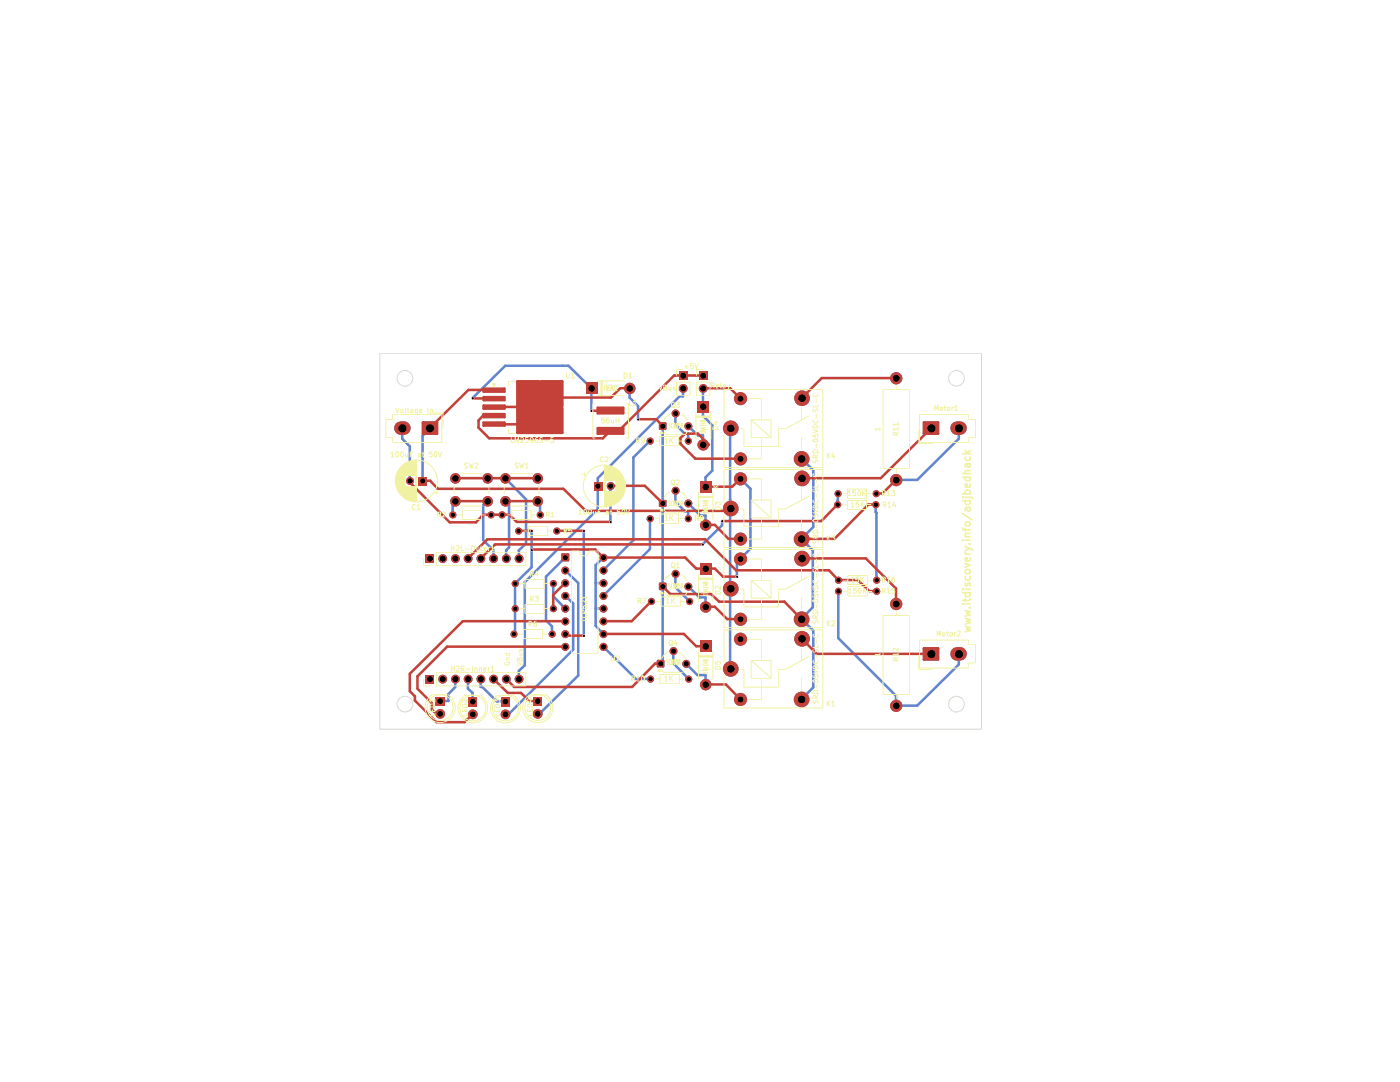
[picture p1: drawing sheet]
<svg xmlns="http://www.w3.org/2000/svg" width="279mm" height="216mm" viewBox="0 0 279 216" stroke-linecap="round" stroke-linejoin="round" font-family="sans-serif">
<path d="M127.3 81v2.7M145.7 99.7l.1 1.7M147.7 95.5l2.1 2v12l-2.7 2.7v2.9M159.9 91.5l2.4 2.3v11.4l-2.4 2.3 2.3 2.3M167.2 98.5l-.1 2.2M191.3 85.4v2.1l-8.3 8.3h-4.2M144.1 104.8l-3.9 3.8M174.8 100.7v1.5l.1 .1v13.4" fill="none" stroke="#6386cf" stroke-width=".51"/>
<circle cx="132.2" cy="100.4" r=".25" fill="#6386cf"/>
<g fill="none" stroke="#6386cf" stroke-width=".51">
<path d="M94.3 79.4l6.5-6.4h12.7l4.5 4.5v4.5M125.6 77.5v1.8l1.7 1.7M136.3 77.5v1.6h-.7l-16.3 16.3v6.2M140.3 77.5v5.5M80.3 85.4v2.1l1.5 1.6v6.8M85.8 85.4l-1.5 1.6v8.9M100.8 100l.8 .8v8.4M100.8 95.4l4.2 4.3v8.8l-1.5 1.3M107.3 100l.5 .4v2.3M121.8 96.9v7.2M129.7 88l-3.3 3.3v16.5l-6 6M134.8 82.5v2.2"/>
<path d="M106.1 105.9v3.8M118.9 116.3h1.5M120.4 111.3l-1.5 1.5M129.7 103.5v6.1l-9.3 9.3"/>
</g>
<circle cx="132.2" cy="117" r=".25" fill="#6386cf"/>
<g fill="none" stroke="#6386cf" stroke-width=".51">
<path d="M90.8 100l-.5 .4v2.3M97.3 100l-.9 .8v7l2.1 2v1.6M132.2 85v15.4M101.6 109.2l-.6 .6v1.6M103.5 109.8v1.6M106.1 109.7v3.5l-3.3 3.2v9.8l-.3 .3M110.4 116.4v2.6l2.4 2.4M112.8 111.3l-3.8 3.8v8.7l1.2 1.2v1.5M112.8 118.9l1.6 1.5v9.2l-12.9 12.9h-.7M112.8 113.8l2.6 2.5v18.5l-7.7 7.6h-.4M116.5 105.9v20.9M118.9 112.8v12.1l1.5 1.6"/>
<path d="M119.3 101.6l-14.6 14.6v16.6l-1.2 1.1v1.6M132.2 117v15l-.4 .4M134.8 114.5v2.7l2.8 2.8M137.3 117l2.3 2.2h1.2v1.9M145.7 117.3l.1 16.1M162.2 109.8v11.4l-2.3 2.3 2.4 2.3v11.4l-2.4 2.3M167.3 117.9v9.4l11.5 11.6v1.9h4.2l8.3-8.2v-2.1M90.8 135.5v1.6l-1.3 1.4v1.4h-1.7M93.4 135.5v1.9l.9 .9v1.7M95.9 135.5v1.6h.4l2.8 2.9h1.7M118.9 121.4h1.5M120.4 129l6.5 6.5h2.9"/>
<path d="M134.4 129.9v2.4l3 3.2M136.9 132.4l2.3 2.3h1.6v1.9"/>
</g>
<circle cx="132.2" cy="100.4" r=".25" fill="#6386cf"/>
<path d="M134.8 97.9v2.2l1.9 1.9h.6v1.5M134.8 84.7l1.9 1.8h.6v1.5M137.3 85l2 1.9h1v1.8M140.3 83l1.9 1.8v9.1l-1.4 1.3v1.9M145.8 85.4l-.1 31.9M132.2 100.4v16.6M137.3 100.4l2.5 2.5h1v1.8M144.1 104v.8" fill="none" stroke="#6386cf" stroke-width=".51"/>
<path d="M84.5 84.4h2.7v2.2h-2.7z" fill="#6386cf"/>
<path d="M84.4 84.3h2.8v2.2h-2.8z" fill="none" stroke="#6386cf" stroke-width=".51"/>
<path d="M80 85.4h.6" fill="none" stroke="#6386cf" stroke-width="2.7"/>
<g fill="#6386cf">
<path d="M83.5 95.2h1.6v1.6h-1.6z"/>
<path d="M106.5 139.1h1.7v1.7h-1.7z"/>
<path d="M118.6 96.2h1.6v1.6h-1.6z"/>
<path d="M117 76.4h2.2v2.2h-2.2z"/>
<path d="M85 110.6h1.7v1.7h-1.7z"/>
<path d="M99.9 139.1h1.8v1.8h-1.8z"/>
<path d="M93.4 139.1h1.8v1.8h-1.8z"/>
<path d="M86.9 139.1h1.9v1.7h-1.9z"/>
<path d="M85 134.7h1.7v1.7h-1.7z"/>
<path d="M139.7 96.1h2.2v2.2h-2.2z"/>
<path d="M184.4 129.4h2.8v2.2h-2.8z"/>
<circle cx="81.8" cy="96" r=".8"/>
<circle cx="90.9" cy="95.5" r="1.06"/>
<circle cx="107.3" cy="142.5" r=".97"/>
<circle cx="102.8" cy="116.5" r=".72"/>
<circle cx="102.6" cy="126.5" r=".72"/>
<circle cx="103.6" cy="135.5" r=".89"/>
<circle cx="102.8" cy="121.5" r=".72"/>
<circle cx="90.4" cy="102.7" r=".72"/>
<circle cx="98" cy="102.7" r=".72"/>
<circle cx="90.9" cy="100" r="1.06"/>
<circle cx="97.3" cy="100" r="1.06"/>
<circle cx="121.9" cy="97" r=".8"/>
<circle cx="125.7" cy="77.5" r="1.14"/>
<circle cx="97.3" cy="95.5" r="1.06"/>
<circle cx="107.3" cy="100" r="1.06"/>
<circle cx="100.9" cy="100" r="1.06"/>
<circle cx="107.3" cy="95.5" r="1.06"/>
<circle cx="100.9" cy="95.5" r="1.06"/>
<circle cx="103.5" cy="106" r=".72"/>
<circle cx="107.8" cy="102.7" r=".72"/>
<circle cx="100.2" cy="102.7" r=".72"/>
<circle cx="88.3" cy="111.5" r=".89"/>
<circle cx="90.9" cy="111.5" r=".89"/>
<circle cx="93.4" cy="111.5" r=".89"/>
<circle cx="96" cy="111.5" r=".89"/>
<circle cx="98.5" cy="111.5" r=".89"/>
<circle cx="101" cy="111.5" r=".89"/>
<circle cx="103.6" cy="111.5" r=".89"/>
<circle cx="100.9" cy="142.5" r=".97"/>
<circle cx="93.4" cy="135.5" r=".89"/>
<circle cx="96" cy="135.5" r=".89"/>
<circle cx="98.5" cy="135.5" r=".89"/>
<circle cx="101" cy="135.5" r=".89"/>
<circle cx="94.4" cy="142.5" r=".97"/>
<circle cx="87.8" cy="142.5" r=".97"/>
<circle cx="88.3" cy="135.5" r=".89"/>
<circle cx="90.9" cy="135.5" r=".89"/>
<circle cx="136.9" cy="132.5" r=".8"/>
<circle cx="145.8" cy="133.5" r="1.57"/>
<circle cx="147.8" cy="139.6" r="1.31"/>
<circle cx="147.8" cy="127.6" r="1.31"/>
<circle cx="137.5" cy="135.5" r=".72"/>
<circle cx="145.8" cy="117.5" r="1.57"/>
<circle cx="147.8" cy="123.6" r="1.31"/>
<circle cx="140.8" cy="136.6" r="1.14"/>
<circle cx="167.3" cy="118" r=".72"/>
<circle cx="175" cy="118" r=".72"/>
<circle cx="160" cy="139.6" r="1.57"/>
<circle cx="160.1" cy="127.5" r="1.57"/>
<circle cx="160" cy="123.6" r="1.57"/>
<circle cx="167.3" cy="115.8" r=".72"/>
<circle cx="175" cy="115.8" r=".72"/>
<circle cx="160.1" cy="95.5" r="1.57"/>
<circle cx="174.9" cy="98.5" r=".72"/>
<circle cx="167.3" cy="98.5" r=".72"/>
<circle cx="167.2" cy="100.7" r=".72"/>
<circle cx="174.8" cy="100.7" r=".72"/>
<circle cx="178.9" cy="120.5" r="1.23"/>
<circle cx="178.9" cy="140.8" r="1.23"/>
</g>
<path d="M184.4 129.4h2.8v2.2h-2.8z" fill="none" stroke="#6386cf" stroke-width=".51"/>
<path d="M191 130.5h.6" fill="none" stroke="#6386cf" stroke-width="2.7"/>
<path d="M131.4 132h1v1h-1z" fill="#6386cf"/>
<path d="M131.3 131.9h1v1h-1z" fill="none" stroke="#6386cf" stroke-width=".51"/>
<g fill="#6386cf">
<path d="M131.8 116.5h1v1.1h-1z"/>
<circle cx="134.4" cy="129.9" r=".8"/>
<circle cx="129.8" cy="135.5" r=".72"/>
<circle cx="120.4" cy="129.1" r=".8"/>
<circle cx="140.8" cy="121.1" r="1.14"/>
<circle cx="130" cy="120" r=".72"/>
<circle cx="137.6" cy="120" r=".72"/>
</g>
<path d="M131.7 116.5h1.1v1h-1.1z" fill="none" stroke="#6386cf" stroke-width=".51"/>
<g fill="#6386cf">
<path d="M139.7 127.9h2.2v2.2h-2.2z"/>
<path d="M112.3 110.7h1.1v1.1h-1.1z"/>
<circle cx="137.4" cy="117.1" r=".8"/>
<circle cx="110.4" cy="116.5" r=".72"/>
</g>
<path d="M112.3 110.7h1.1v1.1h-1.1z" fill="none" stroke="#6386cf" stroke-width=".51"/>
<g fill="#6386cf">
<path d="M139.7 112.4h2.2v2.2h-2.2z"/>
<path d="M131.8 100h1v1h-1z"/>
<circle cx="112.8" cy="113.8" r=".8"/>
<circle cx="112.8" cy="116.4" r=".8"/>
<circle cx="112.8" cy="118.9" r=".8"/>
<circle cx="112.8" cy="121.5" r=".8"/>
<circle cx="111.1" cy="106" r=".72"/>
<circle cx="110.4" cy="121.5" r=".72"/>
<circle cx="110.2" cy="126.5" r=".72"/>
<circle cx="112.8" cy="124" r=".8"/>
<circle cx="112.8" cy="126.5" r=".8"/>
<circle cx="112.8" cy="129.1" r=".8"/>
<circle cx="120.4" cy="126.5" r=".8"/>
<circle cx="120.4" cy="124" r=".8"/>
<circle cx="120.4" cy="121.5" r=".8"/>
<circle cx="120.4" cy="118.9" r=".8"/>
<circle cx="120.4" cy="116.4" r=".8"/>
<circle cx="120.4" cy="113.8" r=".8"/>
<circle cx="120.4" cy="111.3" r=".8"/>
<circle cx="129.8" cy="103.5" r=".72"/>
<circle cx="137.4" cy="103.5" r=".72"/>
<circle cx="134.8" cy="114.5" r=".8"/>
</g>
<path d="M131.7 100h1.1v.9h-1.1z" fill="none" stroke="#6386cf" stroke-width=".51"/>
<g fill="#6386cf">
<path d="M131.8 84.5h1v1.1h-1z"/>
<circle cx="137.4" cy="100.5" r=".8"/>
<circle cx="140.8" cy="104.8" r="1.14"/>
<circle cx="145.8" cy="85.5" r="1.57"/>
<circle cx="160" cy="91.6" r="1.57"/>
<circle cx="160.1" cy="79.5" r="1.57"/>
<circle cx="147.8" cy="79.5" r="1.31"/>
<circle cx="147.8" cy="91.6" r="1.31"/>
<circle cx="145.8" cy="101.5" r="1.57"/>
<circle cx="147.8" cy="107.6" r="1.31"/>
<circle cx="160" cy="107.6" r="1.57"/>
<circle cx="147.8" cy="95.5" r="1.31"/>
<circle cx="160.1" cy="111.5" r="1.57"/>
<circle cx="147.8" cy="111.5" r="1.31"/>
<circle cx="134.8" cy="97.9" r=".8"/>
</g>
<path d="M131.7 84.5h1.1v1h-1.1z" fill="none" stroke="#6386cf" stroke-width=".51"/>
<g fill="#6386cf">
<path d="M135.5 74.1h1.7v1.7h-1.7z"/>
<path d="M139.2 80.1h2.2v2.2h-2.2z"/>
<path d="M139.5 74.1h1.7v1.7h-1.7z"/>
<path d="M184.4 84.4h2.8v2.2h-2.8z"/>
<circle cx="137.4" cy="85" r=".8"/>
<circle cx="140.3" cy="88.8" r="1.14"/>
<circle cx="129.8" cy="88" r=".72"/>
<circle cx="137.4" cy="88" r=".72"/>
<circle cx="136.4" cy="77.5" r=".89"/>
<circle cx="134.8" cy="82.5" r=".8"/>
<circle cx="140.3" cy="77.5" r=".89"/>
</g>
<path d="M184.4 84.3h2.8v2.2h-2.8z" fill="none" stroke="#6386cf" stroke-width=".51"/>
<path d="M191 85.4h.6" fill="none" stroke="#6386cf" stroke-width="2.7"/>
<g fill="#6386cf">
<circle cx="178.9" cy="75.5" r="1.23"/>
<circle cx="178.9" cy="95.8" r="1.23"/>
</g>
<g fill="none" stroke="#d6d8d3" stroke-width=".2">
<path d="M75.8 70.5h120.1v75h-120.1z"/>
<circle cx="80.8" cy="75.5" r="1.57"/>
<circle cx="190.9" cy="75.5" r="1.57"/>
<circle cx="80.8" cy="140.5" r="1.57"/>
<circle cx="190.9" cy="140.5" r="1.57"/>
</g>
<path d="M98.8 108.6h41.4M106.2 109.6h12.6" fill="none" stroke="#c44139" stroke-width=".51"/>
<circle cx="140.2" cy="108.6" r=".25" fill="#c44139"/>
<g fill="none" stroke="#c44139" stroke-width=".51">
<path d="M94.3 79.4l4.3 .1M98.6 77.8h-5.1l-7.7 7.6M107.7 78.5v5.5M125.6 77.5h-1.8l-1.9 1.8h-10.9l-.8-.8h-4.9M140.3 74.9h-5.8l-11 11h-1.7l-1.5 1.6h-22.7l-2.1-2.2v-1.4l.9-1h2.2M140.3 77.5h5.4l2 2M178.8 75.4h-14.8l-4 4M81.8 95.9v.4l7.9 7.9h5.3l1.4-1.5h5.2l1.5 1.4h18.7M84.3 95.9h1.6l1.5 1.6h25l4.5 4.4h28.4l.5-.5M90.8 100h6.5M90.8 95.4h16.5M98.6 81.2h9.1"/>
<path d="M100.8 100h6.5M110.2 84h-4.9l-.7 .7h-6M118 82h3.8M121.8 96.9h6.9l3.5 3.5M127.3 83.7h3.7l1.2 1.3M140.3 88.7h1.2l-2.2-2.2h-2.6l-.9 .9v1.2l3 2.9h8.9M147.7 95.5l-1.6 1.6h-5.3M178.8 95.8l-2.7 2.7h-1.3M185.8 85.4l-10 10h-15.8M93.4 111.4l3.9-3.8h43.4l6.2 6.2h18.5l1.9 1.9h3.9l2.3 2.2h1.4M98.8 108.6l-2.9 2.8M103.5 105.9h2.6"/>
<path d="M106.2 109.6l-.1 .1M111.1 105.9h5.4M112.8 116.3l-2.4 2.4v2.7M118.8 109.6l1.6 1.7h16.3l2.2 2.2h3.8l1.6 1.6h2.8M130 120l-3.9 4h-5.7M132.2 117l1.6 1.5h8.1l1.6 1.6h13l3.4 3.4M140.8 104.7h1.9l2.7 2.8h2.3M160 111.4h12.8l6 6v3.1M167.1 100.7l-3.2 3.3h-19.8M174.8 100.7h-1.5l-6.8 6.8h-6.6M98.5 135.5l2.8 2.8h2.7l1.7 1.6h1.6M112.8 124h-20.4l-10.6 10.5v3.4l1 1v.9l4.3 4.3h5.6l1.6-1.6"/>
<path d="M112.8 126.5l.4 .3h3.3M112.8 129h-23.6l-5.9 6v2.4l2.9 2.9v1.3l.8 .8h.8M120.4 126.5h16.1l2.4 2.4h1.9M131.8 132.4h-1.1l-4.5 4.7h-23.6l-1.6-1.6M140.8 121.1h1.9l2.4 2.4h2.6M140.8 136.6h4.1l2.8 2.9M160 127.4l3 3.1h22.8"/>
</g>
<path d="M84.5 84.4h2.7v2.2h-2.7z" fill="#c44139"/>
<path d="M84.4 84.3h2.8v2.2h-2.8z" fill="none" stroke="#c44139" stroke-width=".51"/>
<path d="M80 85.4h.6" fill="none" stroke="#c44139" stroke-width="2.7"/>
<g fill="#c44139">
<path d="M83.5 95.2h1.6v1.6h-1.6z"/>
<path d="M118.6 96.2h1.6v1.6h-1.6z"/>
<path d="M119.3 81.4h5.1v1.1h-5.1z"/>
<circle cx="81.8" cy="96" r=".8"/>
<circle cx="121.9" cy="97" r=".8"/>
</g>
<path d="M119.3 81.4h5.1v1.1h-5.1z" fill="none" stroke="#c44139" stroke-width=".51"/>
<path d="M119.3 85.5h5.1v1.1h-5.1z" fill="#c44139"/>
<path d="M119.3 85.4h5.1v1.1h-5.1z" fill="none" stroke="#c44139" stroke-width=".51"/>
<g fill="#c44139">
<path d="M117 76.4h2.2v2.2h-2.2z"/>
<path d="M96.6 77.6h4.1v.6h-4.1z"/>
<circle cx="125.7" cy="77.5" r="1.14"/>
<circle cx="90.4" cy="102.7" r=".72"/>
<circle cx="98" cy="102.7" r=".72"/>
<circle cx="90.9" cy="95.5" r="1.06"/>
<circle cx="97.3" cy="95.5" r="1.06"/>
<circle cx="90.9" cy="100" r="1.06"/>
<circle cx="97.3" cy="100" r="1.06"/>
<circle cx="107.3" cy="100" r="1.06"/>
<circle cx="100.9" cy="100" r="1.06"/>
<circle cx="107.3" cy="95.5" r="1.06"/>
<circle cx="100.9" cy="95.5" r="1.06"/>
<circle cx="103.5" cy="106" r=".72"/>
<circle cx="107.8" cy="102.7" r=".72"/>
<circle cx="100.2" cy="102.7" r=".72"/>
</g>
<path d="M96.5 77.6h4.2v.5h-4.2z" fill="none" stroke="#c44139" stroke-width=".51"/>
<path d="M96.6 79.3h4.1v.6h-4.1z" fill="#c44139"/>
<path d="M96.5 79.2h4.2v.6h-4.2z" fill="none" stroke="#c44139" stroke-width=".51"/>
<path d="M96.6 81h4.1v.6h-4.1z" fill="#c44139"/>
<path d="M96.5 80.9h4.2v.6h-4.2z" fill="none" stroke="#c44139" stroke-width=".51"/>
<path d="M96.6 82.7h4.1v.6h-4.1z" fill="#c44139"/>
<path d="M96.5 82.6h4.2v.6h-4.2z" fill="none" stroke="#c44139" stroke-width=".51"/>
<path d="M96.6 84.4h4.1v.6h-4.1z" fill="#c44139"/>
<path d="M96.5 84.3h4.2v.6h-4.2z" fill="none" stroke="#c44139" stroke-width=".51"/>
<path d="M103.3 76.2h4.1v4.7h-4.1z" fill="#c44139"/>
<path d="M103.3 76.1h4.1v4.8h-4.1z" fill="none" stroke="#c44139" stroke-width=".51"/>
<path d="M103.3 81.7h4.1v4.7h-4.1z" fill="#c44139"/>
<path d="M103.3 81.6h4.1v4.8h-4.1z" fill="none" stroke="#c44139" stroke-width=".51"/>
<path d="M103.3 76.2h8.9v10.2h-8.9z" fill="#c44139"/>
<path d="M103.3 76.1h8.9v10.3h-8.9z" fill="none" stroke="#c44139" stroke-width=".51"/>
<path d="M108.2 76.2h4v4.7h-4z" fill="#c44139"/>
<path d="M108.1 76.1h4.1v4.8h-4.1z" fill="none" stroke="#c44139" stroke-width=".51"/>
<path d="M108.2 81.7h4v4.7h-4z" fill="#c44139"/>
<path d="M108.1 81.6h4.1v4.8h-4.1z" fill="none" stroke="#c44139" stroke-width=".51"/>
<g fill="#c44139">
<path d="M139.7 96.1h2.2v2.2h-2.2z"/>
<path d="M184.4 129.4h2.8v2.2h-2.8z"/>
<circle cx="136.9" cy="132.5" r=".8"/>
<circle cx="145.8" cy="133.5" r="1.57"/>
<circle cx="147.8" cy="139.6" r="1.31"/>
<circle cx="147.8" cy="127.6" r="1.31"/>
<circle cx="137.5" cy="135.5" r=".72"/>
<circle cx="145.8" cy="117.5" r="1.57"/>
<circle cx="147.8" cy="123.6" r="1.31"/>
<circle cx="140.8" cy="136.6" r="1.14"/>
<circle cx="167.3" cy="118" r=".72"/>
<circle cx="175" cy="118" r=".72"/>
<circle cx="160" cy="139.6" r="1.57"/>
<circle cx="160.1" cy="127.5" r="1.57"/>
<circle cx="160" cy="123.6" r="1.57"/>
<circle cx="167.3" cy="115.8" r=".72"/>
<circle cx="175" cy="115.8" r=".72"/>
<circle cx="160.1" cy="95.5" r="1.57"/>
<circle cx="174.9" cy="98.5" r=".72"/>
<circle cx="167.3" cy="98.5" r=".72"/>
<circle cx="167.2" cy="100.7" r=".72"/>
<circle cx="174.8" cy="100.7" r=".72"/>
<circle cx="178.9" cy="120.5" r="1.23"/>
<circle cx="178.9" cy="140.8" r="1.23"/>
</g>
<path d="M184.4 129.4h2.8v2.2h-2.8z" fill="none" stroke="#c44139" stroke-width=".51"/>
<path d="M191 130.5h.6" fill="none" stroke="#c44139" stroke-width="2.7"/>
<path d="M131.4 132h1v1h-1z" fill="#c44139"/>
<path d="M131.3 131.9h1v1h-1z" fill="none" stroke="#c44139" stroke-width=".51"/>
<g fill="#c44139">
<path d="M131.8 116.5h1v1.1h-1z"/>
<circle cx="134.4" cy="129.9" r=".8"/>
<circle cx="129.8" cy="135.5" r=".72"/>
<circle cx="120.4" cy="129.1" r=".8"/>
<circle cx="140.8" cy="121.1" r="1.14"/>
<circle cx="130" cy="120" r=".72"/>
<circle cx="137.6" cy="120" r=".72"/>
</g>
<path d="M131.7 116.5h1.1v1h-1.1z" fill="none" stroke="#c44139" stroke-width=".51"/>
<g fill="#c44139">
<path d="M139.7 127.9h2.2v2.2h-2.2z"/>
<path d="M112.3 110.7h1.1v1.1h-1.1z"/>
<circle cx="137.4" cy="117.1" r=".8"/>
<circle cx="110.4" cy="116.5" r=".72"/>
</g>
<path d="M112.3 110.7h1.1v1.1h-1.1z" fill="none" stroke="#c44139" stroke-width=".51"/>
<g fill="#c44139">
<path d="M139.7 112.4h2.2v2.2h-2.2z"/>
<path d="M131.8 100h1v1h-1z"/>
<circle cx="112.8" cy="113.8" r=".8"/>
<circle cx="112.8" cy="116.4" r=".8"/>
<circle cx="112.8" cy="118.9" r=".8"/>
<circle cx="112.8" cy="121.5" r=".8"/>
<circle cx="111.1" cy="106" r=".72"/>
<circle cx="110.4" cy="121.5" r=".72"/>
<circle cx="110.2" cy="126.5" r=".72"/>
<circle cx="112.8" cy="124" r=".8"/>
<circle cx="112.8" cy="126.5" r=".8"/>
<circle cx="112.8" cy="129.1" r=".8"/>
<circle cx="120.4" cy="126.5" r=".8"/>
<circle cx="120.4" cy="124" r=".8"/>
<circle cx="120.4" cy="121.5" r=".8"/>
<circle cx="120.4" cy="118.9" r=".8"/>
<circle cx="120.4" cy="116.4" r=".8"/>
<circle cx="120.4" cy="113.8" r=".8"/>
<circle cx="120.4" cy="111.3" r=".8"/>
<circle cx="129.8" cy="103.5" r=".72"/>
<circle cx="137.4" cy="103.5" r=".72"/>
<circle cx="134.8" cy="114.5" r=".8"/>
</g>
<path d="M131.7 100h1.1v.9h-1.1z" fill="none" stroke="#c44139" stroke-width=".51"/>
<g fill="#c44139">
<path d="M131.8 84.5h1v1.1h-1z"/>
<circle cx="137.4" cy="100.5" r=".8"/>
<circle cx="140.8" cy="104.8" r="1.14"/>
<circle cx="145.8" cy="85.5" r="1.57"/>
<circle cx="160" cy="91.6" r="1.57"/>
<circle cx="160.1" cy="79.5" r="1.57"/>
<circle cx="147.8" cy="79.5" r="1.31"/>
<circle cx="147.8" cy="91.6" r="1.31"/>
<circle cx="145.8" cy="101.5" r="1.57"/>
<circle cx="147.8" cy="107.6" r="1.31"/>
<circle cx="160" cy="107.6" r="1.57"/>
<circle cx="147.8" cy="95.5" r="1.31"/>
<circle cx="160.1" cy="111.5" r="1.57"/>
<circle cx="147.8" cy="111.5" r="1.31"/>
<circle cx="134.8" cy="97.9" r=".8"/>
</g>
<path d="M131.7 84.5h1.1v1h-1.1z" fill="none" stroke="#c44139" stroke-width=".51"/>
<g fill="#c44139">
<path d="M135.5 74.1h1.7v1.7h-1.7z"/>
<path d="M139.2 80.1h2.2v2.2h-2.2z"/>
<path d="M139.5 74.1h1.7v1.7h-1.7z"/>
<path d="M184.4 84.4h2.8v2.2h-2.8z"/>
<circle cx="137.4" cy="85" r=".8"/>
<circle cx="140.3" cy="88.8" r="1.14"/>
<circle cx="129.8" cy="88" r=".72"/>
<circle cx="137.4" cy="88" r=".72"/>
<circle cx="136.4" cy="77.5" r=".89"/>
<circle cx="134.8" cy="82.5" r=".8"/>
<circle cx="140.3" cy="77.5" r=".89"/>
</g>
<path d="M184.4 84.3h2.8v2.2h-2.8z" fill="none" stroke="#c44139" stroke-width=".51"/>
<path d="M191 85.4h.6" fill="none" stroke="#c44139" stroke-width="2.7"/>
<g fill="#c44139">
<path d="M106.5 139.1h1.7v1.7h-1.7z"/>
<path d="M85 110.6h1.7v1.7h-1.7z"/>
<path d="M99.9 139.1h1.8v1.8h-1.8z"/>
<path d="M93.4 139.1h1.8v1.8h-1.8z"/>
<path d="M86.9 139.1h1.9v1.7h-1.9z"/>
<path d="M85 134.7h1.7v1.7h-1.7z"/>
<circle cx="178.9" cy="75.5" r="1.23"/>
<circle cx="178.9" cy="95.8" r="1.23"/>
<circle cx="107.3" cy="142.5" r=".97"/>
<circle cx="102.8" cy="116.5" r=".72"/>
<circle cx="102.6" cy="126.5" r=".72"/>
<circle cx="103.6" cy="135.5" r=".89"/>
<circle cx="102.8" cy="121.5" r=".72"/>
<circle cx="88.3" cy="111.5" r=".89"/>
<circle cx="90.9" cy="111.5" r=".89"/>
<circle cx="93.4" cy="111.5" r=".89"/>
<circle cx="96" cy="111.5" r=".89"/>
<circle cx="98.5" cy="111.5" r=".89"/>
<circle cx="101" cy="111.5" r=".89"/>
<circle cx="103.6" cy="111.5" r=".89"/>
<circle cx="100.9" cy="142.5" r=".97"/>
<circle cx="93.4" cy="135.5" r=".89"/>
<circle cx="96" cy="135.5" r=".89"/>
<circle cx="98.5" cy="135.5" r=".89"/>
<circle cx="101" cy="135.5" r=".89"/>
<circle cx="94.4" cy="142.5" r=".97"/>
<circle cx="87.8" cy="142.5" r=".97"/>
<circle cx="88.3" cy="135.5" r=".89"/>
<circle cx="90.9" cy="135.5" r=".89"/>
</g>
<g fill="#000">
<circle cx="118.1" cy="77.5" r=".55"/>
<circle cx="118.1" cy="77.5" r=".64"/>
<circle cx="125.7" cy="77.5" r=".55"/>
<circle cx="125.7" cy="77.5" r=".64"/>
<circle cx="136.4" cy="77.5" r=".55"/>
<circle cx="136.4" cy="75" r=".55"/>
<circle cx="140.3" cy="77.5" r=".55"/>
<circle cx="140.3" cy="75" r=".55"/>
<circle cx="147.8" cy="79.5" r=".55"/>
<circle cx="160.1" cy="79.5" r=".72"/>
<circle cx="178.9" cy="75.5" r=".64"/>
<circle cx="80.3" cy="85.5" r=".72"/>
<circle cx="80.3" cy="85.5" r=".8"/>
<circle cx="81.8" cy="96" r=".47"/>
<circle cx="84.4" cy="96" r=".47"/>
<circle cx="85.8" cy="85.5" r=".72"/>
<circle cx="85.8" cy="85.5" r=".8"/>
<circle cx="90.9" cy="95.5" r=".55"/>
<circle cx="90.9" cy="95.5" r=".64"/>
<circle cx="97.3" cy="95.5" r=".55"/>
<circle cx="97.3" cy="95.5" r=".64"/>
<circle cx="100.9" cy="95.5" r=".55"/>
<circle cx="100.9" cy="95.5" r=".64"/>
<circle cx="107.3" cy="95.5" r=".55"/>
<circle cx="107.3" cy="95.5" r=".64"/>
<circle cx="119.3" cy="97" r=".47"/>
<circle cx="121.9" cy="97" r=".47"/>
<circle cx="129.7" cy="88" r=".38"/>
<circle cx="132.3" cy="85" r=".47"/>
<circle cx="134.8" cy="97.9" r=".47"/>
<circle cx="134.8" cy="82.5" r=".47"/>
<circle cx="137.4" cy="88" r=".38"/>
<circle cx="137.4" cy="85" r=".47"/>
<circle cx="140.3" cy="88.8" r=".55"/>
<circle cx="140.3" cy="81.2" r=".55"/>
<circle cx="140.3" cy="81.2" r=".64"/>
<circle cx="140.3" cy="88.8" r=".64"/>
<circle cx="140.8" cy="97.2" r=".55"/>
<circle cx="140.8" cy="97.2" r=".64"/>
<circle cx="145.8" cy="85.5" r=".72"/>
<circle cx="147.8" cy="91.6" r=".55"/>
<circle cx="147.8" cy="95.5" r=".55"/>
<circle cx="160" cy="91.6" r=".72"/>
<circle cx="160.1" cy="95.5" r=".72"/>
<circle cx="167.3" cy="98.5" r=".38"/>
<circle cx="174.9" cy="98.5" r=".38"/>
<circle cx="178.9" cy="95.8" r=".64"/>
<circle cx="185.9" cy="85.5" r=".72"/>
<circle cx="185.9" cy="85.5" r=".8"/>
<circle cx="191.4" cy="85.5" r=".72"/>
<circle cx="191.4" cy="85.5" r=".8"/>
<circle cx="85.8" cy="111.5" r=".55"/>
<circle cx="88.3" cy="111.5" r=".55"/>
<circle cx="90.4" cy="102.7" r=".38"/>
<circle cx="90.9" cy="100" r=".55"/>
<circle cx="90.9" cy="111.5" r=".55"/>
<circle cx="90.9" cy="100" r=".64"/>
<circle cx="93.4" cy="111.5" r=".55"/>
<circle cx="96" cy="111.5" r=".55"/>
<circle cx="97.3" cy="100" r=".55"/>
<circle cx="97.3" cy="100" r=".64"/>
<circle cx="98" cy="102.7" r=".38"/>
<circle cx="98.5" cy="111.5" r=".55"/>
<circle cx="100.2" cy="102.7" r=".38"/>
<circle cx="100.9" cy="100" r=".55"/>
<circle cx="100.9" cy="100" r=".64"/>
<circle cx="101" cy="111.5" r=".55"/>
<circle cx="102.8" cy="116.5" r=".38"/>
<circle cx="103.5" cy="106" r=".38"/>
<circle cx="103.6" cy="111.5" r=".55"/>
<circle cx="107.3" cy="100" r=".55"/>
<circle cx="107.3" cy="100" r=".64"/>
<circle cx="107.8" cy="102.7" r=".38"/>
<circle cx="110.4" cy="116.5" r=".38"/>
<circle cx="111.1" cy="106" r=".38"/>
<circle cx="112.8" cy="116.4" r=".47"/>
<circle cx="112.8" cy="113.8" r=".47"/>
<circle cx="112.8" cy="118.9" r=".47"/>
<circle cx="112.8" cy="111.3" r=".47"/>
<circle cx="120.4" cy="116.4" r=".47"/>
<circle cx="120.4" cy="113.8" r=".47"/>
<circle cx="120.4" cy="111.3" r=".47"/>
<circle cx="120.4" cy="118.9" r=".47"/>
<circle cx="129.7" cy="103.5" r=".38"/>
<circle cx="132.3" cy="117.1" r=".47"/>
<circle cx="132.3" cy="100.5" r=".47"/>
<circle cx="134.8" cy="114.5" r=".47"/>
<circle cx="137.4" cy="103.5" r=".38"/>
<circle cx="137.4" cy="100.5" r=".47"/>
<circle cx="137.4" cy="117.1" r=".47"/>
<circle cx="140.8" cy="104.8" r=".55"/>
<circle cx="140.8" cy="113.5" r=".55"/>
<circle cx="140.8" cy="113.5" r=".64"/>
<circle cx="140.8" cy="104.8" r=".64"/>
<circle cx="145.8" cy="117.5" r=".72"/>
<circle cx="145.8" cy="101.5" r=".72"/>
<circle cx="147.8" cy="107.6" r=".55"/>
<circle cx="147.8" cy="111.5" r=".55"/>
<circle cx="160" cy="107.6" r=".72"/>
<circle cx="160.1" cy="111.5" r=".72"/>
<circle cx="167.2" cy="100.7" r=".38"/>
<circle cx="167.3" cy="118" r=".38"/>
<circle cx="167.3" cy="115.8" r=".38"/>
<circle cx="174.8" cy="100.7" r=".38"/>
<circle cx="175" cy="118" r=".38"/>
<circle cx="175" cy="115.8" r=".38"/>
<circle cx="85.8" cy="135.5" r=".55"/>
<circle cx="87.8" cy="139.9" r=".47"/>
<circle cx="87.8" cy="139.9" r=".55"/>
<circle cx="88.3" cy="135.5" r=".55"/>
<circle cx="90.9" cy="135.5" r=".55"/>
<circle cx="93.4" cy="135.5" r=".55"/>
<circle cx="94.4" cy="140" r=".47"/>
<circle cx="94.4" cy="140" r=".55"/>
<circle cx="96" cy="135.5" r=".55"/>
<circle cx="98.5" cy="135.5" r=".55"/>
<circle cx="100.9" cy="140" r=".47"/>
<circle cx="100.9" cy="140" r=".55"/>
<circle cx="101" cy="135.5" r=".55"/>
<circle cx="102.6" cy="126.5" r=".38"/>
<circle cx="102.8" cy="121.5" r=".38"/>
<circle cx="103.6" cy="135.5" r=".55"/>
<circle cx="107.3" cy="139.9" r=".47"/>
<circle cx="107.3" cy="139.9" r=".55"/>
<circle cx="110.2" cy="126.5" r=".38"/>
<circle cx="110.4" cy="121.5" r=".38"/>
<circle cx="112.8" cy="121.5" r=".47"/>
<circle cx="112.8" cy="129.1" r=".47"/>
<circle cx="112.8" cy="126.5" r=".47"/>
<circle cx="112.8" cy="124" r=".47"/>
<circle cx="120.4" cy="121.5" r=".47"/>
<circle cx="120.4" cy="129.1" r=".47"/>
<circle cx="120.4" cy="126.5" r=".47"/>
<circle cx="120.4" cy="124" r=".47"/>
<circle cx="129.8" cy="135.5" r=".38"/>
<circle cx="130" cy="120" r=".38"/>
<circle cx="131.9" cy="132.5" r=".47"/>
<circle cx="134.4" cy="129.9" r=".47"/>
<circle cx="136.9" cy="132.5" r=".47"/>
<circle cx="137.5" cy="135.5" r=".38"/>
<circle cx="137.6" cy="120" r=".38"/>
<circle cx="140.8" cy="136.6" r=".55"/>
<circle cx="140.8" cy="121.1" r=".55"/>
<circle cx="140.8" cy="129" r=".55"/>
<circle cx="140.8" cy="129" r=".64"/>
<circle cx="140.8" cy="121.1" r=".64"/>
<circle cx="140.8" cy="136.6" r=".64"/>
<circle cx="145.8" cy="133.5" r=".72"/>
<circle cx="147.8" cy="127.6" r=".55"/>
<circle cx="147.8" cy="123.6" r=".55"/>
<circle cx="147.8" cy="139.6" r=".55"/>
<circle cx="160" cy="123.6" r=".72"/>
<circle cx="160" cy="139.6" r=".72"/>
<circle cx="160.1" cy="127.5" r=".72"/>
<circle cx="178.9" cy="120.5" r=".64"/>
<circle cx="185.9" cy="130.5" r=".72"/>
<circle cx="185.9" cy="130.5" r=".8"/>
<circle cx="191.4" cy="130.5" r=".72"/>
<circle cx="191.4" cy="130.5" r=".8"/>
<circle cx="87.8" cy="142.5" r=".47"/>
<circle cx="87.8" cy="142.5" r=".55"/>
<circle cx="94.4" cy="142.5" r=".47"/>
<circle cx="94.4" cy="142.5" r=".55"/>
<circle cx="100.9" cy="142.5" r=".47"/>
<circle cx="100.9" cy="142.5" r=".55"/>
<circle cx="107.3" cy="142.5" r=".47"/>
<circle cx="107.3" cy="142.5" r=".55"/>
<circle cx="178.9" cy="140.8" r=".64"/>
</g>
<path d="M121.8 104h.2l.1 .2-.1 .2h-.2l-.1-.2z" fill="#efefef"/>
<path d="M121.8 104h.2l.1 .2-.1 .2h-.2l-.1-.2z" fill="none" stroke="#efefef" stroke-width=".2"/>
<path d="M147 114.9h.2l.1 .2-.1 .2h-.2l-.1-.2z" fill="#efefef"/>
<path d="M147 114.9h.2l.1 .2-.1 .2h-.2l-.1-.2z" fill="none" stroke="#efefef" stroke-width=".2"/>
<path d="M144 103.8h.2l.2 .2-.2 .2h-.2l-.1-.2z" fill="#efefef"/>
<path d="M144 103.8h.2l.2 .2-.2 .2h-.2l-.1-.2z" fill="none" stroke="#efefef" stroke-width=".2"/>
<path d="M140.1 108.5h.3l.1 .2-.1 .2h-.3l-.1-.2z" fill="#efefef"/>
<path d="M140.1 108.5h.3l.1 .2-.1 .2h-.3l-.1-.2z" fill="none" stroke="#efefef" stroke-width=".2"/>
<path d="M116.4 126.7h.2l.2 .2-.2 .2h-.2l-.1-.2z" fill="#efefef"/>
<path d="M116.4 126.7h.2l.2 .2-.2 .2h-.2l-.1-.2z" fill="none" stroke="#efefef" stroke-width=".2"/>
<path d="M127.3 83.5h.2l.1 .2-.1 .2h-.2l-.1-.2z" fill="#efefef"/>
<path d="M127.3 83.5h.2l.1 .2-.1 .2h-.2l-.1-.2z" fill="none" stroke="#efefef" stroke-width=".2"/>
<path d="M106 105.8h.2l.1 .2-.1 .1h-.2l-.1-.1z" fill="#efefef"/>
<path d="M106 105.8h.2l.1 .2-.1 .1h-.2l-.1-.1z" fill="none" stroke="#efefef" stroke-width=".2"/>
<path d="M106 109.6h.2l.1 .2-.1 .2h-.2l-.1-.2z" fill="#efefef"/>
<path d="M106 109.6h.2l.1 .2-.1 .2h-.2l-.1-.2z" fill="none" stroke="#efefef" stroke-width=".2"/>
<path d="M118 81.8h.2l.1 .2-.1 .2h-.2l-.1-.2z" fill="#efefef"/>
<path d="M118 81.8h.2l.1 .2-.1 .2h-.2l-.1-.2z" fill="none" stroke="#efefef" stroke-width=".2"/>
<path d="M94.3 79.3h.2l.1 .2-.1 .1h-.2l-.2-.1z" fill="#efefef"/>
<path d="M94.3 79.3h.2l.1 .2-.1 .1h-.2l-.2-.1z" fill="none" stroke="#efefef" stroke-width=".2"/>
<path d="M116.4 105.8h.2l.2 .2-.2 .1h-.2l-.1-.1z" fill="#efefef"/>
<path d="M116.4 105.8h.2l.2 .2-.2 .1h-.2l-.1-.1z" fill="none" stroke="#efefef" stroke-width=".2"/>
<path d="M94.3 79.3h.2l.1 .2-.1 .1h-.2l-.2-.1zM118 81.8h.2l.1 .2-.1 .2h-.2l-.1-.2zM127.3 83.5h.2l.1 .2-.1 .2h-.2l-.1-.2zM106 105.8h.2l.1 .2-.1 .1h-.2l-.1-.1zM106 109.6h.2l.1 .2-.1 .2h-.2l-.1-.2zM116.4 105.8h.2l.2 .2-.2 .1h-.2l-.1-.1zM121.8 104h.2l.1 .2-.1 .2h-.2l-.1-.2zM140.1 108.5h.3l.1 .2-.1 .2h-.3l-.1-.2zM144 103.8h.2l.2 .2-.2 .2h-.2l-.1-.2zM147 114.9h.2l.1 .2-.1 .2h-.2l-.1-.2zM116.4 126.7h.2l.2 .2-.2 .2h-.2l-.1-.2z" fill="#000"/>
<g fill="none" stroke="#f1f1a2" stroke-width=".2">
<path d="M98.3 76.6h.6l-.3 .5zM98.6 77.1h.1M102.8 76.1h-1.3v.9M79 81.4l.3 .9 .3-.9M80 81.8l.1-.1h.3v.6h-.4zM80.9 81.4v.9h.2M81.2 81.7h.5M81.4 81.4v.9h.3M82 81.7h.3l.1 .1v.5h-.4l-.1-.2 .5-.2M83.4 81.7v.8l-.1 .2h-.4M83.4 81.7h-.4l-.2 .2 .1 .4h.5M83.8 82l.4-.1-.1-.2h-.3v.6h.4"/>
<path d="M85.4 81.4v.9M85.6 82.4h2.8v2.9M85.9 81.8l.2-.1h.2v.6M85.9 81.7v.6M88.2 85.5v-2.8h-9.8v1h-1.4v3.6M91.8 94.5h4.5M93.3 92.5h-.5l-.1 .2 .5 .3 .1 .2-.1 .2h-.5M93.6 92.4l.3 1 .2-.7 .1 .7 .3-1M94.8 92.5l.4-.1 .2 .3-.7 .7h.7M100.6 97v1.5M101.5 85.6v.9h1.3M101.8 94.5h4.6"/>
<path d="M102 87.3v1h.5M102.8 88.3v-1l.3 .8 .4-.8v1M103.4 92.5h-.5l-.1 .2 .5 .3 .1 .2-.1 .2h-.5M103.7 92.4l.2 1 .2-.7 .2 .7 .3-1M103.9 87.5l.2-.2 .4 .2v.3l-.6 .5h.6M104.9 92.7l.3-.3v1M104.9 93.4h.5M105.4 87.3h-.5v.5h.5l-.1 .5-.4-.1M106.4 87.8l-.2 .2-.4-.1v-.4l.2-.2 .3 .1a.67 .67 0 0 1-.1 .9h-.3M107.3 87.3a.64 .64 0 0 0-.5 1h.5l.1-.4-.2-.2-.4 .2M107.6 97v1.5M108.3 87.4l-.4-.1-.2 .2 .2 .3 .4 .2v.2l-.6 .1"/>
<path d="M108.7 88h.8M110.4 87.3h-.4l-.1 .5 .4-.1 .2 .2-.1 .4-.5-.1M116.2 94.7h.8M116.6 94.3v.7M120.4 91.3l-.4-.1-.2 .2v.5l.2 .2 .4-.1M120.7 91.3h.6v.3l-.6 .5h.6M120.9 92.9v3.1M121 92.9v3.1M121.1 92.9v3.1M121.2 92.9v3.1M121.3 93v3M121.4 93v3"/>
<path d="M121.5 93v3M101.8 101h4.6"/>
</g>
<path d="M98.2 76.5h.7l-.3 .5z" fill="#f1f1a2"/>
<g fill="none" stroke="#f1f1a2" stroke-width=".2">
<path d="M135 76.2h2.7v2.7h-2.7M135 73.7h1.4M136.6 73.2h.8M137 72.8v.7M138.4 72.5h-.5l-.1 .5 .5-.1 .1 .5h-.6M138.6 72.5l.4 1 .3-1M139 76.2h2.7v2.7h-2.7zM140.3 73.7h-1.3v1.3M141.9 76.9h.6v-.2l-.1-.3h-.5v1M142.2 76.9l.3 .5M143 77.1l.4-.1v-.2h-.4v.6h.4M143.8 76.4v.9l.2 .1"/>
<path d="M144.3 76.8h.4v.6h-.4v-.3l.4-.1M144.5 77.7v6.6M145.2 76.8l.2 .6M145.7 76.8l-.4 .9-.1 .1M78.1 90.4l.2-.2v1M78.1 91.2h.6M79 95.2v1.5M79.1 90.3l.1-.1a.52 .52 0 0 1 .4 .4 .52 .52 0 0 1-.4 .6l-.1-.1-.1-.3zM79.1 94.9v2.2M79.2 94.6v2.7M79.3 94.4v3.2M79.4 94.2v3.6"/>
<path d="M79.5 94v3.9M79.5 93.9v4.1M80.1 90.2l.4 .1v.6l-.2 .3-.4-.4zM80.8 92.6v2.4M80.9 92.5v2.5M80.9 90.5v.5l.2 .2 .3-.1M81 92.5v2.5M81.1 92.4v2.6M81.2 92.4v2.6M81.2 92.3v2.7M81.3 92.3v2.7M81.4 90.5v.7"/>
<path d="M81.4 92.2v2.8M81.5 92.2v2.8M81.5 97.1v2.7M81.6 92.2v2.8M81.6 97.1v2.7M81.7 92.2v2.8M81.7 97.1v2.8M81.8 92.1v2.9M81.8 97.1v2.8M81.9 90.6h.3M81.9 92.1v2.9M81.9 97.1v2.8"/>
<path d="M82 92.1v2.9M82 97.1v2.8M82.1 92.1v2.9M82.1 97.1v2.8M82.2 92v3M82.2 97.1v2.8M82.3 92v3M82.3 97.1v2.8M82.3 97.1v2.9M82.4 90.2h-.5v1M82.4 92v3M82.4 97.1v2.9"/>
<path d="M82.5 92v3M82.5 97.1v2.9M82.6 91.9v3.1M82.6 97.1v2.9M82.7 91.9v3.1M82.7 97.1v2.9M82.8 91.9v3.1M82.8 97.1v2.9M82.9 91.9v8.1M83 91.9v8.1M83.1 91.9v8.1M83.5 90.5h.4v.7"/>
<path d="M83.9 90.8h-.3l-.2 .1 .2 .3 .3-.1M84.2 90.5h.5M84.4 90.2v.9l.3 .1M86.2 90.2h-.5v.4a.35 .35 0 0 1 .5 0 .35 .35 0 0 1 0 .5 .35 .35 0 0 1-.5 0M86.7 90.3l.1-.1a.52 .52 0 0 1 .4 .4 .52 .52 0 0 1-.3 .6l-.2-.1-.1-.3zM86.7 98.3h.8M87.1 97.9v.8M87.5 90.2l.3 1 .3-1M88.2 85.5v2.8h-9.8v-1h-1.4M90.6 97v1.5M97.6 97v1.5M120.6 92.9v8.1"/>
<path d="M120.7 92.9v8.1M120.8 92.9v8.1M120.9 92.9v3.1M120.9 98v3M121.5 93v3M121.5 98v3M121.6 93v3M121.6 98v3M121.7 93.1v2.9M121.7 98v3M121.8 93.1v2.9M121.8 98v2.9"/>
<path d="M121.9 93.1v2.9M121.9 98v2.9M122 93.2v2.8M122 98v2.9M122 98v2.8M122.1 93.2v2.8M122.2 93.3v2.7M122.3 93.3v2.7M122.9 93.6v6.8M123 93.7v6.7M123.1 93.7v6.6M123.1 93.8v6.4"/>
<path d="M123.2 93.9v6.2M123.3 93.9v6.2M123.4 94v5.9M123.5 94.1v5.8M123.6 94.2v5.6M123.7 94.3v5.4M133.7 99.9h-.2v.5l.2 .1v.4h-.2M133.7 98.1l-.8 .7-.4 .6M134 95.9l.2-.1 .4 .1v.7l-.4 .2a.6 .6 0 0 1-.2-.9zM134.2 96.5l.5 .4M135 99.9h.2v1l-.3-.2zM135 95.8h.6v.4l-.6 .6h.6"/>
<path d="M135.7 99.9h-.3v.5h.3v.4h-.3M135.9 98.2l.8 .6 .4 .6M135.9 82.7l.9 .6 .4 .6M135.9 99.9h.2l.1 .4-.1 .6h-.2l-.1-.4zM138.9 83h3M138.9 83.2h3M138.9 83.3h3M139 82.3v5.4M139.8 85.7h1l-1 .4h1M140.2 85.3h.6M140.2 84.4h.6M140.3 83.9h.5l-.1 .2h-.4l-.1-.2h-.4l.1 .2 .4-.1"/>
<path d="M140.5 85.2v.4l-.8-.2M140.5 84.3v.3l-.8-.1M140.8 86.4h-1l.3 .2M140.8 84.9h-1l.3 .1M140.8 84.8v.2M140.8 86.2v.4M141.7 82.3h.2v5.4h-.2M142.2 85.3a.55 .55 0 0 1 .7-.2 .55 .55 0 0 1 .4 .6h-1.1zM142.6 84.2h.7M142.9 84.2v.6l-.7-.3M91.8 101h4.5M131.6 102.6h3.8"/>
<path d="M132 101.5l.4 .5h-.7zM132.5 101.6l.4 .6M132.9 102.2h3.8M134.2 100v-.1a.49 .49 0 0 0-.3 .5 .49 .49 0 0 0 .3 .5v-.1M134.5 100.4l-.1-.3 .3-.2v.5l-.3 .1 .1 .4 .2-.2v-.3M137.1 101.6l-.4 .5"/>
<circle cx="83.1" cy="96" r="4.2"/>
</g>
<path d="M132 101.5l.4 .5h-.7z" fill="#f1f1a2"/>
<g fill="none" stroke="#f1f1a2" stroke-width=".2">
<path d="M113 74.4v.8l.2 .2h.3l.1-.2v-.8M114 74.7l.3-.3v1M114 75.4h.6M119.2 76.2v-.2h5.4v.2M119.2 78.9h5.4M119.9 76v3M120 76v3M120.2 76v3M120.5 77.3l.1-.4v1M120.5 77.9h.3M121.3 76.9v1l-.3-1v1M121.8 76.9h-.3v.5h.3v.5h-.3"/>
<path d="M122 77.3v-.3l.1-.1 .1 .4-.2 .2v.4h.2l-.1-.6M122.5 77h.2v.3l-.3 .6h.3M122.9 77l.2-.1 .1 .3-.3 .7h.3M124.5 74.4h.5a.58 .58 0 0 1 .1 .7 .58 .58 0 0 1-.6 .3zM125.6 74.7l.2-.3v1M125.6 75.4h.5M125.6 79.8v1.1h.6M131.5 76.8l.4 1.1 .2-1.1M132.5 77.3h.5v-.4l-.5-.1v1.1h.5l.1-.5-.3-.1M133.5 77.2l.1 .7 .3-.1M133.9 77.2v.7M134.7 77.3l-.2-.1-.2 .1 .1 .2 .3 .1v.3h-.4"/>
<path d="M135 73.7v1.3M135 76.2v2.7M118.8 80.6h-.5v6.8h.5M120.6 83.4h-.5v.5l.5-.1v.4l-.1 .2-.4-.1M120.9 98v3M121 98v3M121.1 98v3M121.2 98v3M121.3 98v3M121.4 98v3M121.5 98v3M121.5 83.4l-.3 .1-.2 .7 .2 .2 .4-.1-.1-.5h-.4l-.1 .2"/>
<path d="M122 83.7v.5l.2 .2 .2-.1M122 98v2.8M122.1 98v2.8M122.2 98v2.7M122.3 98v2.7M122.4 93.3v2.7M122.4 98v2.7M122.4 83.7v.7M122.5 93.3v2.7M122.6 93.3v2.7M122.6 93.4v2.6M122.7 93.5v2.5"/>
<path d="M122.8 93.5v2.5M122.8 98v2.5M122.9 93.6v2.4M122.9 98v2.4M122.9 83.4v1M122.9 83.9h.6M123.5 83.4v1M123.7 94.3v5.4M123.7 94.4v5.2M123.8 94.4v5.1M123.9 94.5v4.9M124 94.6v4.8"/>
<path d="M124.1 94.8v4.4M124.2 95v4M124.2 95.1v3.7M124.3 95.3v3.5M124.4 95.5v3M124.5 95.6v2.7M124.6 95.9v2.2M124.7 96.2v1.5M124.9 80.6h.5v6.8h-.5M126.4 80.2l.3-.4v1.1M126.4 80.9h.6M132 86.1l.4 .4h-.7z"/>
<path d="M132.5 86.2l.4 .5M133.7 84.5h-.2l.2 .9h-.2M133.7 82.7l-.6 .4-.6 .8M134 80.4l.5-.1a.66 .66 0 0 1 0 1h-.4zM134.2 81l.5 .4M134.2 84.5h-.1l-.1 .1v.7l.2 .2v-.1M134.6 84.9l-.1-.4h.2v.3l-.2 .2 .1 .5 .1-.1v-.5M135 84.5h.2l.1 .3-.2 .7-.2-.5zM135 80.3h.6l-.3 .4h.3v.2v.4l-.6-.1M135.4 88h1M135.7 84.5h-.3v.5l.1-.2 .2 .1v.5h-.3M135.9 84.5l.3 .1v.6l-.2 .3z"/>
<path d="M137.1 86.2l-.4 .5h-3.8M139.4 98.3h.1M139.4 99h2.9M139.4 99.2h2.9M139.4 99.3h2.9M140.8 99.9h.5l-.1 .2-.9-.2 .1 .2 .4-.1M142.2 98.3h.1M142.3 97.4h1M142.3 96.9l.6 .5M143.3 96.9l-.6 .4M115.6 101.9l.2-.2v.9M115.6 102.6h.6"/>
<path d="M116.6 101.8l.1-.1a.47 .47 0 0 1 .4 .5 .47 .47 0 0 1-.4 .4l-.2-.3zM117.5 101.8l.4-.1 .1 .2v.5l-.1 .2-.4-.1zM118.4 102v.5h.5M118.9 102v.6M119.4 102.1h.3M119.8 101.7h-.4v.9M121 102l.4 .1v.5h-.4l-.1-.2 .5-.2M121.8 102h.3M121.9 101.7v.9h.2M123.7 101.7h-.5v.4h.5l.1 .3-.2 .2-.4-.1M124.2 101.8l.1-.1a.47 .47 0 0 1 .4 .5 .47 .47 0 0 1-.4 .4l-.2-.3zM125 101.7l.3 .9 .3-.9"/>
<path d="M140.3 101.7h1l-1 .4h1M140.7 101.3h.6M140.7 100.4h.6M141 101.2v.4l-.7-.2M141 100.3v.3l-.7-.1M141.3 102.4h-1l.3 .2M141.3 100.9h-1l.3 .1M141.3 100.8v.2M141.3 102.2v.4M142.7 100.8v-.6l.4 .3v-.2l.2-.1h.4l.1 .5-.2 .1M142.8 101.2a.59 .59 0 0 1 .7-.1 .59 .59 0 0 1 .3 .6h-1.1z"/>
<circle cx="120.6" cy="97" r="4.2"/>
</g>
<path d="M132 86.1l.4 .4h-.7z" fill="#f1f1a2"/>
<g fill="none" stroke="#f1f1a2" stroke-width=".2">
<path d="M144.5 77.7h19.7v15.6h-19.7v-6.6M149.4 79.5h2.5v4.3M162.4 78.6l-.2 .1a.61 .61 0 0 0 1 .3v-.4M162.9 79.6v.7M176.2 77.8h5.3v15.7h-5.3zM178.9 76.9v.9M122.4 98v2.6M122.5 98v2.6M122.6 98v2.6M122.6 98v2.5M122.7 98v2.5M127.1 88h.3l.3-.3-.1-.2-.5-.1v1"/>
<path d="M127.3 88l.4 .4M128.6 87.8l-.2 .3h-.2l-.2-.3 .1-.3 .3-.1 .2 .2-.2 .8h-.3M130.7 88h.9M131.6 87.1h3.8v1.8h-3.8zM132.7 87.7l.3-.3v1M132.7 88.4h.6M133.7 87.4v1M133.9 87.8l.4 .6M134.3 87.4l-.6 .6M139.4 98.3l.1 5.4M142.3 98.3l-.1 5.4M149.4 95.5h2.5v4.3"/>
<path d="M149.9 83.8v3.5h4M149.9 99.8v3.5h4M149.9 83.8h4v3.5M149.9 99.8h4v3.5M149.9 99.8l4 3.5M149.9 83.8l4 3.5M151.9 87.3v4.3h-2.5M160 81.3v2.5M160 87.2v2.5M160 97.3v2.5M161.4 83l-4.6 2.6h-1.5v3.5h-6.8v-3.5h-.8M161.4 99l-4.6 2.6h-1.5v3.5h-6.8v-3.5h-.8"/>
<path d="M162.2 86.7v.4l.5 .1-.1-.3 .2-.3 .4 .1v.5M162.2 85.7l1 .3-1 .4M162.2 85.1l.6-.3 .4 .2v.3h-1zM162.3 91.8v.5h.4l.1-.4 .3-.1 .1 .1v.5M162.3 87.7l.8-.1 .1 .1v.4h-.7l-.3-.2zM162.3 81.6l-.1 .4 .2 .1 .3-.1 .2-.4 .3 .1v.4M162.3 97.6l-.1 .4 .2 .1 .3-.1 .2-.4 .3 .1v.4M162.4 83.8l-.2 .2a.61 .61 0 0 0 1 .2v-.4M162.4 99.8l-.2 .2a.61 .61 0 0 0 1 .2v-.4M162.4 94.6l-.2 .1a.61 .61 0 0 0 1 .3v-.4M162.5 89.8l.3-.1 .4 .2v.4h-1v-.2zM162.8 91.4l-.1-.6h-.2l-.3 .1v.5h1"/>
<path d="M162.9 82.6v.8M162.9 88.6v.7M162.9 95.6v.8M162.9 98.6v.7M163.2 80.7v.5h-1M163.2 96.7v.5h-1M163.2 90.8l-.4 .3M165.1 90.4v1M165.2 90.8l.4 .6M165.6 90.4l-.5 .6M166.3 90.3l-.3 .8h.6M166.5 90.8v.6"/>
<path d="M168.2 98.5h.9M169.1 97.6h3.8v1.8h-3.8zM169.1 99.9h3.8v1.7h-3.8zM169.2 98.2l.3-.3v1M169.2 98.9h.6M170.8 97.9h-.5l-.1 .5 .5-.1 .1 .5h-.6M171.4 97.9h.1l.2 .2-.1 .8h-.3l-.1-.2v-.6zM172.1 97.9v1M172.3 98.3l.4 .6M172.7 97.9l-.6 .6M172.9 98.5h1M175.6 85.6h-.9l.2 .3"/>
<path d="M175.6 85.3v.6M176.1 98.5h.3l.3-.3-.1-.2-.5-.1v1M176.4 98.5l.3 .4M177 98.2l.3-.3v1M177 98.9h.6M178 97.9h.6l-.4 .4h.3l.1 .2-.1 .4-.5-.1M178.8 86.8v-.4l-.2-.1-.4 .1v.4h1M178.9 93.5v.9M179.2 85.6h-1l.4 .3M179.2 84.7h-1l.4 .2M179.2 84.3v.6M179.2 85.3v.6"/>
<path d="M179.2 86.3l-.4 .3M183.3 85.7v2.8h2.8M183.5 82.7h9.8v1h1.4v3.6h-1.4v1h-9.8zM186.5 81.9v-1l.4 .7 .3-.7v1M187.6 81.4l.4-.1v.6l-.4-.1zM188.4 81.3h.4M188.6 80.9v1h.2M189.1 81.3l.5 .1-.1 .5h-.4zM190 81.3v.6M190.3 81.3h-.2l-.1 .1M190.6 81.2l.2-.3v1M190.6 81.9h.6"/>
<path d="M127.3 119.9h.5l.1-.4-.6-.1v1M127.6 119.9l.3 .5M128.3 119.4h.6l-.4 1M130.7 103.5h.9M131.6 102.6v1.8h3.8v-1.8M132 119.1v1.8h3.8M132.7 103.2l.3-.3v1M132.7 103.9h.6M133 119.7l.3-.3v1M133.7 102.9v1M133.7 116.5h-.2l.2 .9h-.2M133.7 114.7l-.8 .6-.4 .6"/>
<path d="M133.9 103.3l.4 .6M134 112.4l.5-.1a.66 .66 0 0 1 0 1h-.4zM134 119.4v1M134.2 113l.5 .4M134.2 119.8l.4 .6M134.2 116.5h-.1l-.1 .1v.7l.2 .2v-.1M134.3 102.9l-.6 .6M134.6 116.9l-.1-.4h.2v.3l-.2 .1 .1 .6 .1-.1v-.5M134.6 119.4l-.6 .6M135 116.5h.2l.1 .3-.2 .7-.2-.4zM135 112.6l.3-.3v1M135 113.3h.6"/>
<path d="M135.4 103.5h1M135.7 116.5h-.3v.4h.3v.5h-.3M135.9 114.7l.9 .6 .4 .6M135.9 116.5l.3 .1v.6l-.2 .3zM138.8 103.5h.3l.3-.4-.3-.2h-.3v1M139 103.5l.4 .4M139.9 103.3l-.2-.2 .1-.1 .3-.1 .2 .2-.1 .2-.4 .1v.5h.4l.1-.4-.2-.2M144.5 100.3v-6.6h19.7v15.6h-19.7v-6.6M144.5 116.3v-6.6h19.7v15.6h-19.7v-6.6M149.4 111.5h2.5v4.3M151.9 103.3v4.3h-2.5M151.9 119.3v4.3h-2.5"/>
<path d="M160 103.3v2.4M160 113.3v2.5M160 119.3v2.4M161.4 115l-4.6 2.6h-1.5v3.5h-6.8v-3.5h-.8M162.2 119.8l.3-.2h.6l.1 .1v.4h-.7zM162.2 118.7v.4l.5 .1-.1-.3 .2-.3 .4 .1v.5M162.2 117.7l1 .3-1 .4M162.2 106.1l.6-.4 .4 .3v.3h-1zM162.2 102.7v.4l.5 .1-.1-.3 .2-.3 .4 .1v.5M162.2 101.7l1 .3-1 .4M162.3 113.6l-.1 .4 .2 .1 .3-.1 .2-.4 .3 .1v.4M162.3 107.8v.5h.4l.1-.4 .3-.1 .1 .1v.5"/>
<path d="M162.3 103.7l.8-.1 .1 .1v.4h-.7l-.3-.2zM162.4 116.8h.8v.5h-1zM162.4 115.8l-.2 .2a.61 .61 0 0 0 1 .2v-.4M162.4 110.6l-.2 .1a.61 .61 0 0 0 1 .3v-.4M162.4 100.8h.8v.5h-1zM162.8 107.4l-.1-.6h-.2l-.3 .1v.5h1M162.9 104.6v.7M162.9 111.6v.8M162.9 114.6v.7M163.2 112.7v.5h-1M163.2 106.8l-.4 .3M165.1 106.9v1"/>
<path d="M165.2 107.4l.4 .5M165.6 106.9l-.5 .5M165.9 106.9h.7l-.3 .4 .3 .1v.3l-.1 .2-.6-.1M168.1 100.7h1M168.3 118h.9M168.3 115.8h.9M169.2 114.9h3.9v1.7h-3.9zM169.2 117.1h3.9v1.8h-3.9zM169.4 117.7l.3-.3v1M169.4 118.4h.5M169.8 115.4l.4-.3v1.1M169.8 116.2h.6"/>
<path d="M169.9 100.4l.3-.2v1M169.9 101.2h.5M170.9 117.4h-.6v.5h.6v.3l-.1 .2-.5-.1M171.4 115.1h-.5l-.1 .6 .5-.1 .1 .5h-.6M171.4 100.2h-.5v.5l.3-.2 .2 .3v.3h-.5M171.4 117.5v-.1a.47 .47 0 0 1 .5 .5 .47 .47 0 0 1-.5 .5l-.1-.4zM171.8 115.1v1.1M171.9 100.2v1M172 115.6l.4 .6M172 100.6l.4 .6M172.3 117.4v1M172.4 115.1l-.6 .6"/>
<path d="M172.4 100.2l-.5 .6M172.5 117.9l.4 .5M172.9 117.4l-.6 .5M172.9 100.7h1M173.1 118h.9M173.1 115.8h.9M176.1 115.7h.4l.2-.4-.6-.2v1.1M176.1 117.9h.5l.1-.3-.2-.2h-.4v1M176.3 100.7l.5-.1-.1-.4h-.4v1M176.4 115.7l.3 .5M176.4 117.9l.3 .5M176.5 100.7l.3 .5"/>
<path d="M177 115.4l.3-.3v1.1M177 117.7l.3-.3v1M177 116.2h.6M177 118.4h.6M177.2 100.4l.3-.2v1M177.2 101.2h.6M178.4 100.1l-.3 .7h.7M178.5 115.1l-.4 .1-.1 .8 .2 .2 .4-.2-.1-.4h-.4l-.1 .1M178.5 117.4h-.4l-.1 .5 .4-.1 .2 .1-.1 .5-.5-.1M178.6 100.5v.7M130.9 120h1.1M131.6 133.5l.4 .5h-.7z"/>
<path d="M133 120.4h.6M133.3 130.1l-.8 .7-.4 .6M135.4 130.2l.9 .6 .4 .6M135.6 135.5h.9M136.7 133.6l-.4 .6M144.5 125.7h19.7v15.6h-19.7M149.4 127.6h2.5v4.2M149.9 131.8h4v3.5M149.9 131.8v3.5h4M149.9 131.8l4 3.5M151.9 135.3v4.3h-2.5M160 129.3v2.5"/>
<path d="M160 135.3v2.4M161.4 131l-4.6 2.6h-1.5v3.5h-6.8v-3.5h-.8M162.2 135.8a.7 .7 0 0 1 1-.1v.4h-.1h-.6zM162.2 134.7v.4l.5 .1-.1-.4 .2-.2 .4 .1v.5M162.2 133.7l1 .3-1 .4M162.2 122.1l.6-.3 .4 .2v.3h-1zM162.3 139.8a.34 .34 0 0 0 0 .4 .34 .34 0 0 0 .4 .1 .36 .36 0 0 1 .1-.4 .36 .36 0 0 1 .4 0v.5M162.3 129.6l-.1 .4 .2 .1 .3-.1 .2-.4 .3 .1v.4M162.3 123.8l-.1 .4 .3 .2 .2-.1 .1-.4h.4v.5M162.4 137.8h.8v.5h-1zM162.4 132.8h.8v.5h-1zM162.4 131.7l-.2 .3a.61 .61 0 0 0 1 .2v-.5"/>
<path d="M162.4 126.6l-.2 .1a.61 .61 0 0 0 1 .3v-.4M162.8 139.4l-.1-.5-.2-.1-.3 .1v.5h1M162.8 123.4l-.1-.5-.2-.1-.3 .1v.5h1M162.9 120.6v.7M162.9 127.6v.8M162.9 130.6v.7M162.9 136.6v.7M163.2 128.7v.5h-1M163.2 138.8l-.4 .3M163.2 122.8l-.4 .3M165.1 123.9v1M165.1 139.9v1"/>
<path d="M165.2 124.4l.4 .5M165.6 123.9l-.5 .6M165.6 139.9l-.5 .6M166 124l.4-.1 .2 .3-.7 .7h.7M175.6 130.6h-.9l.2 .3M175.6 130.3v.6M176.2 122.8h5.3v15.8h-5.3zM178.8 131.8l-.1-.5-.2-.1-.3 .2v.4h1M178.9 122v.8M178.9 138.6v.8M179.2 130.6h-1l.4 .3M179.2 129.4v.6l-.6-.6-.4 .1v.3l.2 .1"/>
<path d="M179.2 131.2l-.4 .4M179.2 130.3v.6M183.3 130.7v2.9h2.8M183.5 127.7h9.8v1h1.4v3.6h-1.4v1h-9.8zM187 126.9v-1l.4 .8 .2-.8v1M188.1 126.3h.5v.4l-.2 .2-.3-.1zM188.9 126.2h.4M189.1 125.9v.9l.2 .1M189.6 126.4l.1-.2 .4 .1v.5l-.4 .1-.1-.2zM190.5 126.2v.7M190.8 126.2l-.3 .2M191.1 126l.3-.1 .3 .3-.7 .7h.7"/>
<path d="M165.2 140.3l.4 .6M166 140.2l.3-.3v1M166 140.9h.6"/>
</g>
<g fill="none" stroke="#f1f1a2" stroke-width=".34">
<path d="M192.1 99.2h.2M192.1 99.9h1.5M192.1 98.6h1.5M192.1 95.2h1.5M192.1 94.5h1.5M192.1 90.5h1.5M192.6 99.2h1.3l.2 .3M192.6 89.9l.6 .6M192.7 99.9a.52 .52 0 0 0 .2 .8h.4l.2-.2v-.6M192.7 98.6a.52 .52 0 0 1 .2-.8h.4l.2 .2v.6M192.7 95.2l-.1 .5 .3 .2 .6-.1v-.6M192.7 91.2l-.1 .4 .3 .3 .6-.1 .1-.2-.1-.4"/>
<path d="M193 92.5l.2 .7 .4-.2-.1-.5M193.5 96.6v.6h-.8l-.1-.5 .4-.2 .1 .7M193.6 93.9h-.8l-.2 .2 .2 .4M193.6 92.5h-.8l-.2 .2 .1 .4M193.6 89.9l-.6 .4M192 102.4l2 1.3M192.1 117.6h.2M192.1 107.8h.2M192.1 105.4l.3 .3h1.2M192.1 118.3h1.5M192.6 112.4l1 .4-1 .4M192.6 110.2l.3 .4"/>
<path d="M192.6 109.1l1.4 .5 .1 .2M192.6 105.4v.5M192.6 119.5v.5M192.6 117.6h1M192.6 110.6h1M192.6 107.8h1M192.6 107.1h1M192.7 118.3a.52 .52 0 0 0 .2 .7h.4l.2-.1v-.6M192.7 116.3l-.1 .5 .2 .1 .3-.1 .1-.5h.3v.6M192.7 115l-.1 .5 .3 .2h.4l.3-.2-.1-.5M192.7 113.8l.2-.2h.4l.3 .4-.1 .4-.6 .1a.45 .45 0 0 1-.2-.7zM192.7 104.3l.2-.2h.4l.2 .2 .1 .3-.1 .3h-.7l-.2-.3z"/>
<path d="M193 101.3l.2 .7 .3-.1 .1-.1-.1-.5M193.5 108.5h.1M193.5 111.3l.1 .5-.2 .1h-.6l-.2-.1v-.4l.4-.1 .1 .6M193.6 119.5l-.2 .3h-1.3M193.6 106.4h-.8l-.2 .3 .2 .4M193.6 101.3h-.8l-.2 .2 .1 .4M193.6 109.5l-1 .3M192.1 120.5h.2M192.6 125l1 .2-.7 .3 .7 .3-1 .3M192.6 123.4l1 .3-.7 .3 .7 .2-1 .3M192.6 121.8l1 .3-.7 .2 .7 .4-1 .2M192.6 120.5h1"/>
<path d="M193.5 121.2h.1"/>
</g>
<path d="M131.6 133.4l.3 .5h-.7z" fill="#f1f1a2"/>
<g fill="none" stroke="#f1f1a2" stroke-width=".2">
<path d="M132 119.1h3.8v1.8M132 118.1l.4 .4h-.7zM132.5 118.2l.4 .5M132.9 118.7h3.9M122 130.9v.8l.3 .2 .3-.1v-.9M123 131l.4-.1 .2 .2-.6 .8h.6M126.1 135.5l.5-.1 .1-.3-.2-.2h-.4v1M126.3 135.5l.4 .4M127.1 135.2l.2-.3v1M127.1 135.9h.5M128.1 135l.3-.1 .2 .4-.2 .6h-.3l-.1-.2zM130.8 135.5h.9"/>
<path d="M131.7 134.6h3.9v1.8h-3.9zM132.1 133.6l.3 .6M132.7 135.2l.2-.3v1M132.7 135.9h.5M133.6 134.9v1M133.8 135.3l.4 .6M134.2 134.9l-.6 .6M135.8 120h.9"/>
</g>
<path d="M132 118.1l.4 .4h-.7z" fill="#f1f1a2"/>
<g fill="none" stroke="#f1f1a2" stroke-width=".2">
<path d="M79.5 93.9v4.2M79.6 93.8v4.5M79.7 93.7v4.6M79.8 93.5v4.9M79.9 93.4v5.1M80 93.3v5.4M80.1 93.3v5.5M80.1 93.1v5.7M80.2 93v5.9M80.3 93v6M80.4 92.9v6.2M80.5 92.8v6.4"/>
<path d="M80.6 92.8v6.4M80.6 92.8v6.5M80.7 92.7v6.7M80.8 92.7v6.7M80.9 97.1v2.3M81 97.1v2.4M81.1 97.1v2.4M81.2 97.1v2.5M81.3 97.1v2.6M81.4 97.1v2.6M81.5 97.1v2.6M82.9 100.8l-.4-.1-.2 .2v.5l.3 .3 .3-.1"/>
<path d="M83.2 100.9h.2l.2-.2v1M83.2 101.7h.6M84.5 111.5v1.3h1.3M87.1 110.2h17.8v2.6h-17.8zM87.4 102.7l.5-.1v-.4h-.5v.9M87.6 102.7l.4 .4M88.3 102.3l.5-.1 .1 .2-.6 .7h.6M90.1 108.9v1M90.1 109.4h.5M90.6 108.9v1M91 109h.6v.3l-.6 .6h.6M91.3 102.7h.9"/>
<path d="M92 108.9v1h.5M92.2 101.8h3.9v1.9h-3.9zM92.9 109.6h.7M94.1 109l.4-.1a.66 .66 0 0 1 .1 1h-.5v-.2zM95.2 109.2v.7l.4-.1M95.6 109.2v.7M95.9 109.2h.4M96 108.9v.8l.3 .2M96.1 102.7h.9M96.6 109.6l.4-.1v-.2h-.4v.6h.4M97.5 109.2v.7M97.8 109.2l-.3 .2"/>
<path d="M98 109.2l.3-.3v1M98 109.9h.6M101.1 102.7h1.1M102.2 101.8h3.8v1.9h-3.8zM103.8 116.5h1M104.4 106h1.1M104.8 115.6h3.8v1.8h-3.8zM105.5 105.1h3.8v1.8h-3.8zM105.9 119.5h.4l.1-.1v-.4h-.5v1M105.9 114.5h.4l.1-.5h-.5v1M106 102.7h.9M106.1 119.5l.3 .5"/>
<path d="M106.1 114.5l.3 .5M106.8 119h.6l-.3 .4 .3 .1v.3l-.1 .2-.5-.1M107.1 114l-.3 .6h.6M107.3 114.3v.7M108.6 116.5h.9M109.1 102.7l.5-.1v-.4h-.5v.9M109.3 106h.9M109.3 102.7l.3 .4M110 102.4l.3-.2v.9M110 103.1h.6M112.6 105.9h.4l.1-.4-.5-.1v1M112.8 105.9l.3 .5"/>
<path d="M114 105.4h-.5v.5l.1-.2h.3l.2 .3v.3l-.2 .1-.4-.1M115.7 109.9a.97 .97 0 0 0 .9 1 .97 .97 0 0 0 1-1M115.7 109.9h-1.7v20.4h5.3v-20.4h-1.7M117.1 119.9v.6l-.6-.6-.4 .1 .1 .5M117.1 119.2h-1l.2 .3M117.1 119v.5M137.1 118.2l-.4 .6M139.4 115.4h2.9M139.4 115.6h2.9M139.5 114.6v5.4M140.3 118.1h1l-1 .2h1M140.7 117.6h.6"/>
<path d="M140.7 116.6h.6M140.8 116.2h.5a.3 .3 0 0 1-.4 .3 .3 .3 0 0 1-.2-.4h-.3l-.1 .3 .2 .1 .3-.2M141 117.6v.2l-.7-.1M141 116.6v.3l-.7-.1M141.3 118.7h-1l.3 .1M141.3 117.2h-1l.3 .2M141.3 117.1v.3M141.3 118.6v.2M142.2 114.6v5.4M142.7 118.1l.3-.2h.5l.3 .4v.2h-1.1zM143.8 117v.6l-.6-.6-.5 .1 .1 .4M149.9 115.8h4v3.5"/>
<path d="M149.9 115.8v3.5h4M149.9 115.8l4 3.5M84.5 135.5v1.4h1.3M86.3 138.6a3 3 0 0 0-.7 4.5 3 3 0 0 0 4.5 0 3 3 0 0 0-.7-4.5M86.3 138.6h3.1M86.8 139.8h-1l.2 .3M86.8 139.5v.6M87.1 134.2h17.8v2.7h-17.8zM90.1 132.9v1M90.1 133.3h.6M90.7 132.9v1M91.1 133l.4-.1 .1 .4-.6 .6h.6"/>
<path d="M92 133.4l.6-.1v-.3l-.6-.1v1M92.3 133.4l.3 .5M92.8 138.7a2.96 2.96 0 0 0-.7 4.5 2.96 2.96 0 0 0 4.5 0 2.96 2.96 0 0 0-.7-4.5M92.8 138.7h3.1M93 133.5h.8M93.2 139.6v.6l-.5-.6-.4 .1 .1 .4M94.3 132.9v1M94.7 133.3h.5v.6M94.7 133.3v.6M95.7 133.3h.4v.6M95.7 133.3v.6M96.5 133.6l.5-.2-.1-.1h-.4v.5l.2 .1h.2"/>
<path d="M97.5 133.3v.6M97.7 133.3l-.2 .1M98 133.2l.3-.3v1M98 133.9h.6M99.3 138.7h3.1M99.3 138.7a2.98 2.98 0 0 0-.7 4.5 2.98 2.98 0 0 0 4.5 0 2.98 2.98 0 0 0-.7-4.5M100.7 130.3h1M100.8 132.2l-.1 .3 .3 .2h.5l.2-.2-.1-.4h-.3v.2M101 131.7h.7M101.1 130.3l-.1 .4 .2 .2h.4l.1-.2-.1-.4M101.7 131.3h-.5l-.2 .1 .1 .3M103.3 132.2l.9 .3-.9 .4"/>
<path d="M103.5 126.5h.9M103.6 129.6l.1 .4 .2-.2v-.2h.3v.4M103.6 130.4h.6M103.7 131.5l.2-.2 .3 .1v.5h-.9v-.5h.4v.5M103.8 121.5h1M104.1 130.4v.5h-.5M104.4 125.6h3.8v1.8h-3.8zM104.8 120.6h3.8v1.8h-3.8zM105.6 124.5h.3l.3-.2-.3-.3h-.3v1M105.6 139.6h.7M105.8 138.6h3.1M105.8 124.5l.4 .5"/>
<path d="M105.9 139.5v.6l-.7-.2M107 124h-.2l-.3 .4 .1 .6h.4v-.6h-.4l-.1 .1M108.2 126.5h1M108.6 121.5h.9M108.9 138.6a3 3 0 0 1 .7 4.5 3 3 0 0 1-4.5 0 3 3 0 0 1 .7-4.5M116.1 120.9v.4l.5 .1-.2-.4 .3-.2 .3 .1v.5M116.1 123.5v.5M116.1 123.8h1M116.6 122.3v-.4l-.4-.1-.1 .1v.4h1M117.1 122.7v.5h-1M132.5 134.2h3.8M133.3 131.6h-.2v.4l.2 .2v.3h-.2"/>
<path d="M133.7 127.8h.3l.2 .1v.7l-.4 .2a.66 .66 0 0 1-.1-1zM133.8 128.5l.5 .4M133.8 131.7l-.2-.1-.1 .4 .1 .5 .1 .1 .1-.1M134.1 132v-.4h.1l.1 .3a.42 .42 0 0 0-.3 .3 .42 .42 0 0 0 .2 .4l.1-.2-.1-.4M134.5 131.7h.2v.9l-.2-.1zM134.8 127.7l-.2 .7h.6M135 128.1v.7M135.3 131.6h-.3l-.1 .4h.4v.5l-.1 .1-.3-.1M135.5 131.6h.2l-.1 1-.2-.2zM139.4 130.9h2.9M139.4 131h2.9M139.4 131.1h2.9"/>
<path d="M139.5 130.1v5.4M140.3 133.6h1l-1 .2h1M140.7 133.1h.6M140.7 132.1h.6M140.8 131.7h.5a.3 .3 0 0 1-.3 .3 .3 .3 0 0 1-.3-.3h-.4v.2l.2 .1 .3-.2M141 133.1v.2l-.7-.1M141 132.1v.3l-.7-.1M141.3 134.2h-1l.3 .1M141.3 132.7h-1l.3 .2M141.3 132.5v.4M141.3 134.1v.2M142.2 130.1v5.4"/>
<path d="M142.7 133.1a.58 .58 0 0 1 .7-.2 .58 .58 0 0 1 .4 .6h-1.1zM142.7 132v.5l.5 .1v-.6h.4l.2 .2-.2 .4M144.5 125.7v6.6M144.5 134.7v6.6M85.8 141.5v.5h1v-.5M85.8 140.7a.55 .55 0 0 1 .6-.2 .55 .55 0 0 1 .4 .6h-1zM86.3 141.6v.4M86.8 142.3v.4h-1M92.3 141.6v.4h.9v-.4M92.3 140.7l.2-.2h.5l.2 .2v.4h-.9zM92.7 141.6v.4M93.2 142.3v.5h-.9"/>
<path d="M98.7 141.6v.4h1v-.4M98.7 140.2v-.6l.4 .3 .1-.3h.5v.6M98.8 140.7l.2-.2h.5l.2 .2v.4h-1zM99.2 141.6v.4M99.7 142.3v.5h-1M105.2 141.5v.5h1.1v-.5M105.4 140.5a.55 .55 0 0 1 .6 0 .55 .55 0 0 1 .3 .6h-1.1zM105.7 141.6v.4M106.3 142.3v.4h-1.1"/>
<circle cx="87.8" cy="141.2" r="2.58"/>
<circle cx="94.4" cy="141.3" r="2.58"/>
<circle cx="100.9" cy="141.3" r="2.58"/>
<circle cx="107.3" cy="141.2" r="2.58"/>
</g>
</svg>
